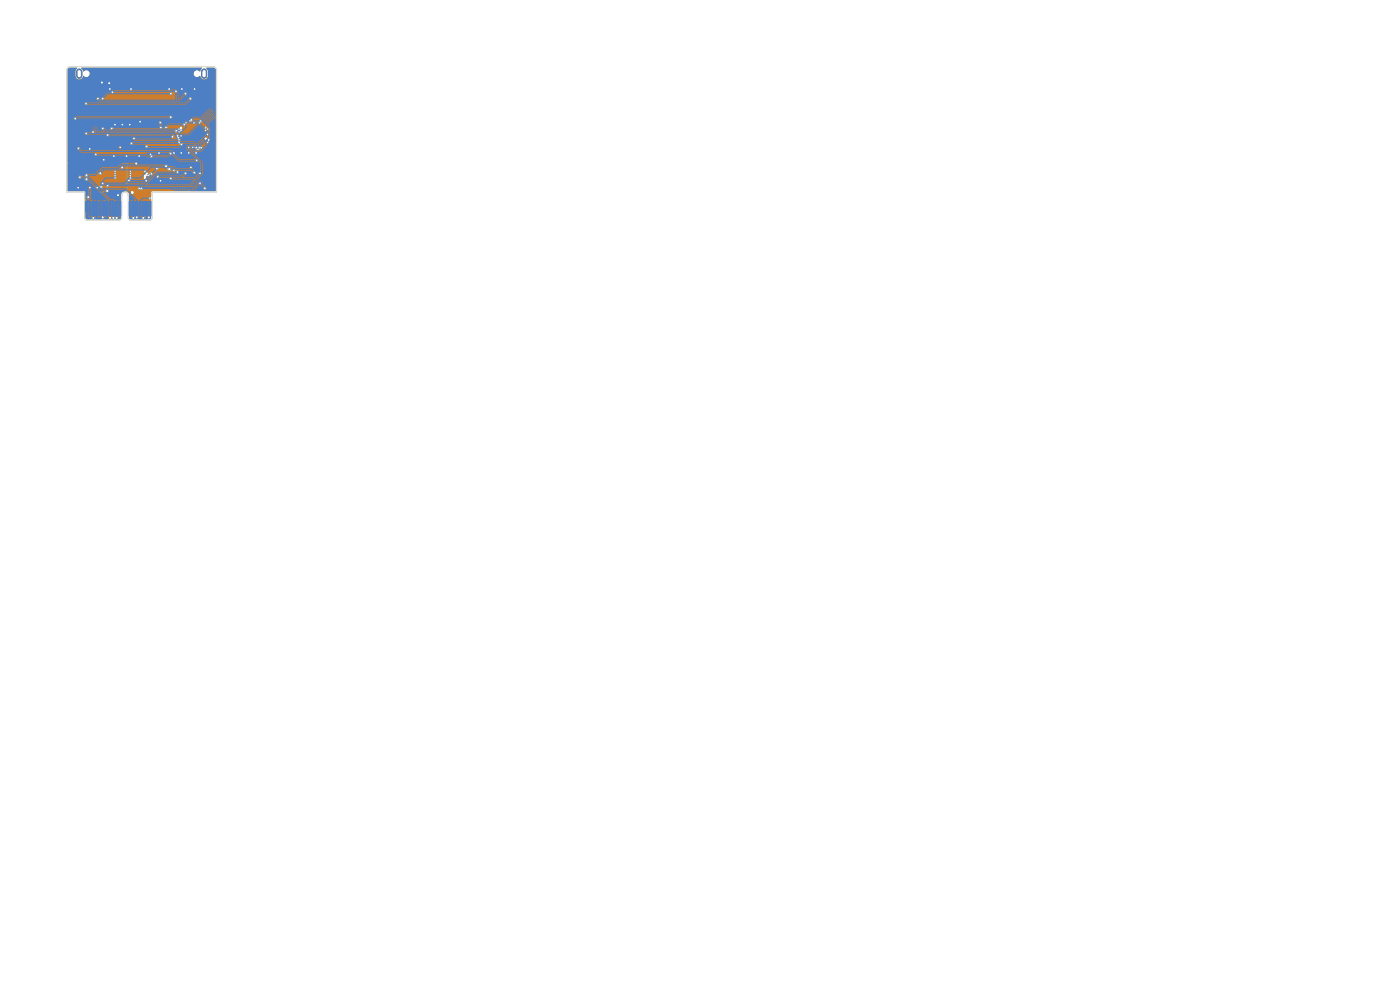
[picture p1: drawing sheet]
<svg xmlns="http://www.w3.org/2000/svg" width="420mm" height="297mm" viewBox="0 0 420 297" stroke-linecap="round" stroke-linejoin="round" font-family="sans-serif">
<path d="M23.8 21.5v1.2M61.2 21.5v1.2" fill="none" stroke="#7fc87f" stroke-width="1.8"/>
<g fill="#7fc87f" stroke="#7fc87f" stroke-width=".3">
<circle cx="52.2" cy="51.1" r=".15"/>
<circle cx="49.8" cy="49.8" r=".3"/>
<circle cx="50.8" cy="50.7" r=".3"/>
<circle cx="27" cy="56.2" r=".22"/>
<circle cx="34.5" cy="51.4" r=".15"/>
<circle cx="36.7" cy="50.2" r=".3"/>
<circle cx="26.5" cy="59.1" r=".3"/>
<circle cx="34.5" cy="52.7" r=".15"/>
<circle cx="34.5" cy="52" r=".15"/>
<circle cx="43.5" cy="51.4" r=".15"/>
<circle cx="30.1" cy="51.9" r=".3"/>
<circle cx="39.1" cy="52" r=".15"/>
<circle cx="25.9" cy="53.7" r=".3"/>
<circle cx="39.1" cy="52.7" r=".15"/>
<circle cx="61.7" cy="39.1" r=".15"/>
<circle cx="57.3" cy="50.2" r=".22"/>
<circle cx="62.3" cy="42.7" r=".15"/>
<circle cx="29.2" cy="56.2" r=".22"/>
<circle cx="39.1" cy="51.4" r=".15"/>
<circle cx="34" cy="65.3" r=".3"/>
<circle cx="25.9" cy="52.5" r=".3"/>
<circle cx="32.2" cy="57.2" r=".3"/>
<circle cx="40.9" cy="49" r=".3"/>
<circle cx="62.3" cy="38.7" r=".15"/>
<circle cx="36" cy="44.2" r=".23"/>
<circle cx="33" cy="65.3" r=".3"/>
<circle cx="38.7" cy="54.1" r=".22"/>
<circle cx="44.4" cy="52.6" r=".22"/>
<circle cx="43.9" cy="54.2" r=".22"/>
<circle cx="30.8" cy="65.2" r=".3"/>
<circle cx="57" cy="36.2" r=".15"/>
<circle cx="52.2" cy="45.8" r=".22"/>
<circle cx="36.7" cy="37.3" r=".23"/>
<circle cx="34.2" cy="46.8" r=".23"/>
<circle cx="23.4" cy="56.3" r=".23"/>
<circle cx="30.6" cy="24.7" r=".3"/>
<circle cx="31.1" cy="47.9" r=".22"/>
<circle cx="56.6" cy="45.8" r=".23"/>
<circle cx="39.3" cy="26.7" r=".23"/>
<circle cx="58.8" cy="45.8" r=".23"/>
<circle cx="54.3" cy="40.7" r=".15"/>
<circle cx="33" cy="26.7" r=".23"/>
<circle cx="35" cy="65.3" r=".3"/>
<circle cx="38" cy="46.8" r=".22"/>
<circle cx="41.7" cy="46.8" r=".23"/>
<circle cx="45.2" cy="46.3" r=".22"/>
<circle cx="54.6" cy="26.7" r=".23"/>
<circle cx="42" cy="36.5" r=".22"/>
<circle cx="58.4" cy="26.7" r=".23"/>
<circle cx="32.8" cy="24.9" r=".3"/>
<circle cx="34.5" cy="37.3" r=".23"/>
<circle cx="54.4" cy="45.8" r=".23"/>
<circle cx="59.8" cy="44.2" r=".15"/>
<circle cx="35.4" cy="58.5" r=".3"/>
<circle cx="40" cy="65.3" r=".3"/>
<circle cx="38.9" cy="37.3" r=".23"/>
<circle cx="50.7" cy="26.7" r=".23"/>
<circle cx="43" cy="65.3" r=".3"/>
<circle cx="41" cy="65.2" r=".3"/>
<circle cx="26.9" cy="44.6" r=".22"/>
<circle cx="57.8" cy="44.2" r=".15"/>
<circle cx="44.6" cy="65.2" r=".3"/>
<circle cx="47.7" cy="45.9" r=".23"/>
<circle cx="48.1" cy="54.2" r=".22"/>
<circle cx="28" cy="65.3" r=".3"/>
<circle cx="58.9" cy="44.2" r=".22"/>
<circle cx="32.3" cy="55.6" r=".22"/>
<circle cx="30.3" cy="56" r=".22"/>
<circle cx="34.5" cy="53.3" r=".15"/>
<circle cx="53.2" cy="51.6" r=".22"/>
<circle cx="30.8" cy="55" r=".23"/>
<circle cx="39.1" cy="53.3" r=".15"/>
<circle cx="58.3" cy="51.8" r=".23"/>
<circle cx="47.3" cy="53" r=".23"/>
<circle cx="55.6" cy="52" r=".22"/>
<circle cx="60" cy="52" r=".22"/>
<circle cx="51.2" cy="53.4" r=".22"/>
<circle cx="29.4" cy="29.6" r=".23"/>
<circle cx="55.6" cy="28.1" r=".23"/>
<circle cx="25.8" cy="31.1" r=".22"/>
<circle cx="57.1" cy="29.6" r=".23"/>
<circle cx="52.8" cy="27.4" r=".22"/>
<circle cx="33.8" cy="27.7" r=".22"/>
<circle cx="51.2" cy="28.1" r=".23"/>
<circle cx="30.8" cy="29.6" r=".22"/>
<circle cx="59" cy="48.1" r=".22"/>
<circle cx="23.5" cy="44.5" r=".22"/>
<circle cx="48.3" cy="38.2" r=".22"/>
<circle cx="48.1" cy="36.8" r=".23"/>
<circle cx="44" cy="43.9" r=".23"/>
<circle cx="54.4" cy="43.3" r=".23"/>
<circle cx="32.3" cy="40.5" r=".22"/>
<circle cx="51.8" cy="41" r=".22"/>
<circle cx="52.8" cy="39.2" r=".22"/>
<circle cx="30.8" cy="38.5" r=".22"/>
<circle cx="27.9" cy="39.6" r=".23"/>
<circle cx="53.3" cy="40.7" r=".22"/>
<circle cx="53.5" cy="41.3" r=".23"/>
<circle cx="25.9" cy="40" r=".22"/>
<circle cx="51.2" cy="35.1" r=".22"/>
<circle cx="22.6" cy="35.5" r=".23"/>
<circle cx="57.4" cy="35.9" r=".22"/>
<circle cx="60.4" cy="44.3" r=".23"/>
<circle cx="56.6" cy="44.2" r=".15"/>
<circle cx="62.6" cy="41.9" r=".22"/>
<circle cx="59.8" cy="36.8" r=".15"/>
<circle cx="58.2" cy="36.8" r=".15"/>
<circle cx="61.7" cy="38.3" r=".15"/>
<circle cx="40.2" cy="41.5" r=".23"/>
<circle cx="53.7" cy="41.9" r=".15"/>
<circle cx="54.3" cy="39.1" r=".15"/>
<circle cx="53.7" cy="39.5" r=".15"/>
<circle cx="53.7" cy="42.7" r=".15"/>
<circle cx="60.2" cy="36.2" r=".15"/>
<circle cx="59.4" cy="44.8" r=".15"/>
<circle cx="55.8" cy="36.8" r=".15"/>
<circle cx="39.4" cy="43" r=".23"/>
<circle cx="62.3" cy="40.3" r=".15"/>
<circle cx="28.7" cy="46.3" r=".22"/>
<circle cx="45.4" cy="46.9" r=".22"/>
<circle cx="51.2" cy="46" r=".22"/>
<circle cx="53.7" cy="38.7" r=".15"/>
<circle cx="33.5" cy="38.5" r=".22"/>
<circle cx="41.7" cy="56.5" r=".23"/>
<circle cx="61.5" cy="56.4" r=".22"/>
<circle cx="60" cy="54.9" r=".22"/>
<circle cx="42.4" cy="56.5" r=".23"/>
<circle cx="45.4" cy="52.1" r=".22"/>
<circle cx="55.3" cy="37.4" r=".23"/>
<circle cx="47.1" cy="50.6" r=".22"/>
<circle cx="49.8" cy="38.2" r=".22"/>
<circle cx="24" cy="53.1" r=".23"/>
<circle cx="44.9" cy="59.4" r=".15"/>
</g>
<path d="M20.5 20.5l.5-.2h2.1l-.5 .9v1.6a1.26 1.26 0 0 0 1.3 1.1 1.26 1.26 0 0 0 1.2-1.2 1.03 1.03 0 0 0 1.5 0 1.03 1.03 0 0 0-.1-1.5 1.03 1.03 0 0 0-1.5 .2l-.5-1.1h36l-.5 1.1a1.09 1.09 0 0 0-1.6-.1 1.09 1.09 0 0 0 0 1.6 1.09 1.09 0 0 0 1.6-.1 1.19 1.19 0 0 0 1.2 1.1 1.19 1.19 0 0 0 1.2-1.1v-1.6l-.5-.9h2.1l.5 .2 .2 .5v36.2l-19.1 .1-.3 .3v1.5a.45 .45 0 0 0-.6 0 .45 .45 0 0 0 0 .6 .45 .45 0 0 0 .6 0v5.6l-.2 .4h-6l-.3-.4v-6.9l-.4-.7h.8a.48 .48 0 0 0 .6 .5 .48 .48 0 0 0 .2-.8 .48 .48 0 0 0-.8 .2h-.9a1.25 1.25 0 0 0-2.1 .8v6.9l-.3 .4h-1.3a.69 .69 0 0 0-.3-.9 .69 .69 0 0 0-.9 .1 .64 .64 0 0 0-.8 0 .64 .64 0 0 0-.2 .8h-6.4l-.3-.3v-6.4l.2 .2a.56 .56 0 0 0 .9 .4 .56 .56 0 0 0 0-1 .56 .56 0 0 0-.9 .4h-.2v-1.4l-.2-.3-5.2-.1 11.3 .1a.56 .56 0 0 0 .8 .4 .56 .56 0 0 0 0-.9 .56 .56 0 0 0-.8 .4h-11.3v-1l6.2 .1a.48 .48 0 0 0 .5 .4 .48 .48 0 0 0 .4-.5l1.3 .1a.48 .48 0 0 0 .5 .4 .48 .48 0 0 0 .4-.4l.2-.1 .4 .3 11.1-.1a.68 .68 0 0 0 1 .5 .48 .48 0 0 0 .5-.1 .48 .48 0 0 0 .1-.5l18.1 .2a.48 .48 0 0 0 .7 .3 .48 .48 0 0 0 0-.8 .48 .48 0 0 0-.7 .3h-18.1l-.3-.3h-.9l-.4 .4h-10.7l.2-.4-.2-.4 1.2 .1a.48 .48 0 0 0 .8 .3 .48 .48 0 0 0 0-.8 .48 .48 0 0 0-.8 .4h-1.2l.6-.3v-.4h28.3a.48 .48 0 0 0 .6 .5 .48 .48 0 0 0 .3-.8 .48 .48 0 0 0-.8 .1l-28.4 .2a.51 .51 0 0 0-.8-.3 .51 .51 0 0 0 .1 .9l-.5 .2-.2 .4-.7-.3-.4 .4h-1.3l-.4-.4-.5 .4h-6.2v-3.2l3.2 .2a.48 .48 0 0 0 .7 .3 .48 .48 0 0 0 0-.8 .48 .48 0 0 0-.7 .3h-3.2v-.5h5.1l.4 .6a.6 .6 0 0 0-.3 .9 .6 .6 0 0 0 .9 0l11.8 .1a.48 .48 0 0 0 .6 .4 .48 .48 0 0 0 .3-.6v-.1a.61 .61 0 0 0 .3-.9l.1-1.6h3.6l.1 .4a.35 .35 0 0 1 .5 .3 .35 .35 0 0 1-.5 .4v.5a.46 .46 0 0 0-.1 .7 .46 .46 0 0 0 .7 0 .46 .46 0 0 0 0-.7h3.1a.48 .48 0 0 0 .2 .5 .48 .48 0 0 0 .5 0l3.2 .1a.48 .48 0 0 0 .7 .3 .48 .48 0 0 0 0-.8 .48 .48 0 0 0-.7 .4h-3.2a.48 .48 0 0 0 0-.8 .48 .48 0 0 0-.7 .3h-2.1l.1-.4a.52 .52 0 0 0 .9-.1 .52 .52 0 0 0-.4-.8l-.6 .6-.9-.7h8.9a.48 .48 0 0 0 .2 .5 .48 .48 0 0 0 .6-.1l1.5 .1a.48 .48 0 0 0 .7 .4 .48 .48 0 0 0 .2-.7l1.8 .1a.48 .48 0 0 0 .4 .4 .48 .48 0 0 0 .5-.3l.8 .1a.48 .48 0 0 0 .8 .4 .48 .48 0 0 0 0-.8 .48 .48 0 0 0-.8 .3h-.8v-.4l-.4-.2-.5 .4h-1.8l-.4-.2-.5 .4h-1.5a.48 .48 0 0 0-.2-.7 .48 .48 0 0 0-.6 .3h-8.9l-.4-.5-.4 .3-3.6-.1a.45 .45 0 0 0-.7-.1 .45 .45 0 0 0 0 .7l-.1 1.7-.5 .5h-11.8l.1-.5-.4-.4a.58 .58 0 0 0 .3-1 .58 .58 0 0 0-1 .4h-5.1v-.6l9.3 .1a.56 .56 0 0 0 .8 .4 .56 .56 0 0 0 0-.9 .56 .56 0 0 0-.8 .4h-9.3v-.6h13.8l.1 1.6a.43 .43 0 0 0 .1 .7 .43 .43 0 0 0 .6-.4v-1.3a.57 .57 0 0 0-.1-.6 .57 .57 0 0 0-.5-.2l-.2 .2h-13.8v-1.2h15.8a.55 .55 0 0 0 .4 .6 .55 .55 0 0 0 .6-.2l9.5 .1a.48 .48 0 0 0 .7 .4 .48 .48 0 0 0 0-.8 .48 .48 0 0 0-.7 .3h-9.5l.1-.4-.2-.3h12.3l.2 .5 .8 .2a.55 .55 0 0 0 .2 .6 .55 .55 0 0 0 .7-.1l.6 .1a.4 .4 0 0 0 .6 .3 .4 .4 0 0 0 0-.7 .4 .4 0 0 0-.6 .3h-.6a.65 .65 0 0 0-.1-.8 .65 .65 0 0 0-.8-.1h6.5a.48 .48 0 0 0 .6 .5 .48 .48 0 0 0 .2-.7 .48 .48 0 0 0-.8 .1l-6.5 .1a.57 .57 0 0 0-.3-.8 .57 .57 0 0 0-.7 .5l-12.7-.2-.5 .5h-15.8v-1.1h20a.56 .56 0 0 0 .7 .6 .56 .56 0 0 0 .3-1 .56 .56 0 0 0-1 .2l-20 .2v-1h38.2a.48 .48 0 0 0 .6 .5 .48 .48 0 0 0 .3-.8 .48 .48 0 0 0-.8 .2l-38.3 .1v-1.2h24.6a.48 .48 0 0 0 .7 .6 .48 .48 0 0 0 .2-.8 .48 .48 0 0 0-.8 .1l-24.7 .1v-.6h8a.48 .48 0 0 0 .6 .5 .48 .48 0 0 0 .2-.7l21.6 .1a.48 .48 0 0 0 .8 .3 .48 .48 0 0 0 0-.8 .48 .48 0 0 0-.8 .4h-21.6l-.4-.2-.4 .4h-8v-1.8h2.8a.48 .48 0 0 0 .6 .5 .48 .48 0 0 0 .1-.8l11.8 .1a.48 .48 0 0 0 .7 .4 .48 .48 0 0 0 .1-.8l7.1 .2a.48 .48 0 0 0 .4 .4 .48 .48 0 0 0 .5-.3h11.8l.3 .5 .5-.4h1.4l.1 .3 .4 .2a.53 .53 0 0 0 .6 .5 .53 .53 0 0 0 .4-.6 .51 .51 0 0 0 .9 .1 .51 .51 0 0 0-.3-.8 .51 .51 0 0 0-.6 .5 .58 .58 0 0 1-.7-.6h-.5l-.3 .4h-1.4l-.3-.4-.5 .3h-11.8a.48 .48 0 0 0-.3-.6 .48 .48 0 0 0-.6 .3l-7.5-.1-.4 .4-12.1-.1-.4 .4h-2.8v-1.5l18.7 .2a.48 .48 0 0 0 .7 .3 .48 .48 0 0 0 0-.8 .48 .48 0 0 0-.7 .3h-18.7v-1.5l19.4 .2a.48 .48 0 0 0 .7 .3 .48 .48 0 0 0 0-.8 .48 .48 0 0 0-.7 .3h-19.4v-.5l31 .2a.48 .48 0 0 0 .7 .3 .48 .48 0 0 0 .1-.7h.7l.7 1.5a.62 .62 0 0 0-.1 .7 .62 .62 0 0 0 .5 .3 .5 .5 0 0 0 .6 .5 .5 .5 0 0 0 .4-.6 .5 .5 0 0 0-.7-.3l-.2-1.4h7.3l.3 .5a.37 .37 0 0 1 .6 .1 .37 .37 0 0 1-.3 .5 .44 .44 0 0 0 .5 .6 .44 .44 0 0 0 .3-.7 .53 .53 0 0 0 .2-.8 .53 .53 0 0 0-.8 0l-.4-.5-.4 .3h-7.3l-.2-.5a.52 .52 0 0 0-.4-.6 .52 .52 0 0 0-.6 .4l-1.1-.2-.4 .4h-31v-.9h5.1a.48 .48 0 0 0 .2 .4 .48 .48 0 0 0 .6 0l5.6 .1a.48 .48 0 0 0 .7 .4 .48 .48 0 0 0 .2-.7l29.2 .2a.4 .4 0 0 0 .6 .2 .4 .4 0 0 0 0-.6 .4 .4 0 0 0-.6 .2h-29.2l-.4-.2-.5 .4-5.5-.1a.48 .48 0 0 0-.2-.7 .48 .48 0 0 0-.7 .4h-5.1v-.5l7.1 .1a.48 .48 0 0 0 .8 .4 .48 .48 0 0 0-.1-.9l24.3 .2a.48 .48 0 0 0 .7 .3 .63 .63 0 0 0 .6 .3 .63 .63 0 0 0 .6-.4l.4-.2-.2-.6 .2-.5h6.6l.1 .4a.5 .5 0 0 0 .1 .8 .5 .5 0 0 0 .7-.3 .45 .45 0 0 0 .4-.5 .45 .45 0 0 0-.5-.4l-.5-.3-.3 .3h-6.6a.51 .51 0 0 0-.5-.3 .51 .51 0 0 0-.4 .4l-.4 .2-.1 .3h-.6l-.3 .3h-24.5l-.5 .4h-7.1v-1h10.1a.48 .48 0 0 0 .4 .5 .48 .48 0 0 0 .5-.5l1.8 .1a.48 .48 0 0 0 .7 .4 .48 .48 0 0 0 0-.8l14 .1a.48 .48 0 0 0 .6 .4 .48 .48 0 0 0 .3-.6l.6 .1a.48 .48 0 0 0 .7 .4 .48 .48 0 0 0 0-.8 .48 .48 0 0 0-.7 .3h-.6l-.5-.3-.4 .4-14.3-.1-.4 .4h-1.8l-.5-.4-.4 .4h-10.1v-1.2h34.5a.53 .53 0 0 0 .6 .5 .53 .53 0 0 0 .4-.6l.4-.4h1.6l.3 .4 .3-.1 .2-.3h.8a.45 .45 0 0 0 .5 .4 .45 .45 0 0 0 .4-.6 .42 .42 0 0 0 .2-.6 .42 .42 0 0 0-.6-.1 .42 .42 0 0 0-.2 .5l-.3 .4h-.8l-.3-.4-.5 .4-1.6-.1a.51 .51 0 0 0-.5-.2 .51 .51 0 0 0-.4 .4l-.5 .4h-34.5v-.6l27.3 .1a.48 .48 0 0 0 .7 .4 .48 .48 0 0 0 0-.8 .48 .48 0 0 0-.7 .3h-27.3v-1.2l1.8 .1a.48 .48 0 0 0 .3 .4 .48 .48 0 0 0 .5-.1l34.1 .1a.48 .48 0 0 0 .7 .3 .48 .48 0 0 0 0-.8 .48 .48 0 0 0-.7 .4l-34-.1a.48 .48 0 0 0-.2-.7 .48 .48 0 0 0-.7 .4h-1.8v-.5l30.5 .2a.48 .48 0 0 0 .7 .3 .48 .48 0 0 0 0-.8 .48 .48 0 0 0-.7 .3h-30.5v-4l5 .1a.48 .48 0 0 0 .8 .4 .48 .48 0 0 0 0-.8 .48 .48 0 0 0-.8 .3h-5v-1.5l8.6 .1a.48 .48 0 0 0 .5 .5 .48 .48 0 0 0 .5-.6l.5 .1a.48 .48 0 0 0 .5 .5 .48 .48 0 0 0 .4-.6l25.3 .1a.48 .48 0 0 0 .7 .4 .48 .48 0 0 0 0-.8 .48 .48 0 0 0-.7 .3h-25.3l-.4-.4-.5 .4h-.5l-.6-.4-.4 .4h-8.6v-1.9l13 .1a.48 .48 0 0 0 .7 .3l16.8 .2a.48 .48 0 0 0 .5 .4 .48 .48 0 0 0 .4-.6l3.4 .2a.48 .48 0 0 0 .8 .3 .48 .48 0 0 0 0-.8 .48 .48 0 0 0-.8 .3h-3.4l-.4-.4-.5 .4h-16.8l.2-.3-.1-.4 18.2 .1a.48 .48 0 0 0 .7 .4 .48 .48 0 0 0 0-.8 .48 .48 0 0 0-.7 .3l-18.6-.1-.4 .4h-13v-6.6z" fill="#7fc87f"/>
<path d="M23.8 21.5v1.2M61.2 21.5v1.2" fill="none" stroke="#ce7d2c" stroke-width="1.8"/>
<g fill="#ce7d2c" stroke="#ce7d2c" stroke-width=".3">
<circle cx="52.2" cy="51.1" r=".15"/>
<circle cx="49.8" cy="49.8" r=".3"/>
<circle cx="50.8" cy="50.7" r=".3"/>
<circle cx="27" cy="56.2" r=".22"/>
<circle cx="34.5" cy="51.4" r=".15"/>
<circle cx="36.7" cy="50.2" r=".3"/>
<circle cx="26.5" cy="59.1" r=".3"/>
<circle cx="34.5" cy="52.7" r=".15"/>
<circle cx="34.5" cy="52" r=".15"/>
<circle cx="43.5" cy="51.4" r=".15"/>
<circle cx="30.1" cy="51.9" r=".3"/>
<circle cx="39.1" cy="52" r=".15"/>
<circle cx="25.9" cy="53.7" r=".3"/>
<circle cx="39.1" cy="52.7" r=".15"/>
<circle cx="61.7" cy="39.1" r=".15"/>
<circle cx="57.3" cy="50.2" r=".22"/>
<circle cx="62.3" cy="42.7" r=".15"/>
<circle cx="29.2" cy="56.2" r=".22"/>
<circle cx="39.1" cy="51.4" r=".15"/>
<circle cx="34" cy="65.3" r=".3"/>
<circle cx="25.9" cy="52.5" r=".3"/>
<circle cx="32.2" cy="57.2" r=".3"/>
<circle cx="40.9" cy="49" r=".3"/>
<circle cx="62.3" cy="38.7" r=".15"/>
<circle cx="36" cy="44.2" r=".23"/>
<circle cx="33" cy="65.3" r=".3"/>
<circle cx="38.7" cy="54.1" r=".22"/>
<circle cx="44.4" cy="52.6" r=".22"/>
<circle cx="43.9" cy="54.2" r=".22"/>
<circle cx="30.8" cy="65.2" r=".3"/>
<circle cx="57" cy="36.2" r=".15"/>
<circle cx="52.2" cy="45.8" r=".22"/>
<circle cx="36.7" cy="37.3" r=".23"/>
<circle cx="34.2" cy="46.8" r=".23"/>
<circle cx="23.4" cy="56.3" r=".23"/>
<circle cx="30.6" cy="24.7" r=".3"/>
<circle cx="31.1" cy="47.9" r=".22"/>
<circle cx="56.6" cy="45.8" r=".23"/>
<circle cx="39.3" cy="26.7" r=".23"/>
<circle cx="58.8" cy="45.8" r=".23"/>
<circle cx="54.3" cy="40.7" r=".15"/>
<circle cx="33" cy="26.7" r=".23"/>
<circle cx="35" cy="65.3" r=".3"/>
<circle cx="38" cy="46.8" r=".22"/>
<circle cx="41.7" cy="46.8" r=".23"/>
<circle cx="45.2" cy="46.3" r=".22"/>
<circle cx="54.6" cy="26.7" r=".23"/>
<circle cx="42" cy="36.5" r=".22"/>
<circle cx="58.4" cy="26.7" r=".23"/>
<circle cx="32.8" cy="24.9" r=".3"/>
<circle cx="34.5" cy="37.3" r=".23"/>
<circle cx="54.4" cy="45.8" r=".23"/>
<circle cx="59.8" cy="44.2" r=".15"/>
<circle cx="35.4" cy="58.5" r=".3"/>
<circle cx="40" cy="65.3" r=".3"/>
<circle cx="38.9" cy="37.3" r=".23"/>
<circle cx="50.7" cy="26.7" r=".23"/>
<circle cx="43" cy="65.3" r=".3"/>
<circle cx="41" cy="65.2" r=".3"/>
<circle cx="26.9" cy="44.6" r=".22"/>
<circle cx="57.8" cy="44.2" r=".15"/>
<circle cx="44.6" cy="65.2" r=".3"/>
<circle cx="47.7" cy="45.9" r=".23"/>
<circle cx="48.1" cy="54.2" r=".22"/>
<circle cx="28" cy="65.3" r=".3"/>
<circle cx="58.9" cy="44.2" r=".22"/>
<circle cx="32.3" cy="55.6" r=".22"/>
<circle cx="30.3" cy="56" r=".22"/>
<circle cx="34.5" cy="53.3" r=".15"/>
<circle cx="53.2" cy="51.6" r=".22"/>
<circle cx="30.8" cy="55" r=".23"/>
<circle cx="39.1" cy="53.3" r=".15"/>
<circle cx="58.3" cy="51.8" r=".23"/>
<circle cx="47.3" cy="53" r=".23"/>
<circle cx="55.6" cy="52" r=".22"/>
<circle cx="60" cy="52" r=".22"/>
<circle cx="51.2" cy="53.4" r=".22"/>
<circle cx="29.4" cy="29.6" r=".23"/>
<circle cx="55.6" cy="28.1" r=".23"/>
<circle cx="25.8" cy="31.1" r=".22"/>
<circle cx="57.1" cy="29.6" r=".23"/>
<circle cx="52.8" cy="27.4" r=".22"/>
<circle cx="33.8" cy="27.7" r=".22"/>
<circle cx="51.2" cy="28.1" r=".23"/>
<circle cx="30.8" cy="29.6" r=".22"/>
<circle cx="59" cy="48.1" r=".22"/>
<circle cx="23.5" cy="44.5" r=".22"/>
<circle cx="48.3" cy="38.2" r=".22"/>
<circle cx="48.1" cy="36.8" r=".23"/>
<circle cx="44" cy="43.9" r=".23"/>
<circle cx="54.4" cy="43.3" r=".23"/>
<circle cx="32.3" cy="40.5" r=".22"/>
<circle cx="51.8" cy="41" r=".22"/>
<circle cx="52.8" cy="39.2" r=".22"/>
<circle cx="30.8" cy="38.5" r=".22"/>
<circle cx="27.9" cy="39.6" r=".23"/>
<circle cx="53.3" cy="40.7" r=".22"/>
<circle cx="53.5" cy="41.3" r=".23"/>
<circle cx="25.9" cy="40" r=".22"/>
<circle cx="51.2" cy="35.1" r=".22"/>
<circle cx="22.6" cy="35.5" r=".23"/>
<circle cx="57.4" cy="35.9" r=".22"/>
<circle cx="60.4" cy="44.3" r=".23"/>
<circle cx="56.6" cy="44.2" r=".15"/>
<circle cx="62.6" cy="41.9" r=".22"/>
<circle cx="59.8" cy="36.8" r=".15"/>
<circle cx="58.2" cy="36.8" r=".15"/>
<circle cx="61.7" cy="38.3" r=".15"/>
<circle cx="40.2" cy="41.5" r=".23"/>
<circle cx="53.7" cy="41.9" r=".15"/>
<circle cx="54.3" cy="39.1" r=".15"/>
<circle cx="53.7" cy="39.5" r=".15"/>
<circle cx="53.7" cy="42.7" r=".15"/>
<circle cx="60.2" cy="36.2" r=".15"/>
<circle cx="59.4" cy="44.8" r=".15"/>
<circle cx="55.8" cy="36.8" r=".15"/>
<circle cx="39.4" cy="43" r=".23"/>
<circle cx="62.3" cy="40.3" r=".15"/>
<circle cx="28.7" cy="46.3" r=".22"/>
<circle cx="45.4" cy="46.9" r=".22"/>
<circle cx="51.2" cy="46" r=".22"/>
<circle cx="53.7" cy="38.7" r=".15"/>
<circle cx="33.5" cy="38.5" r=".22"/>
<circle cx="41.7" cy="56.5" r=".23"/>
<circle cx="61.5" cy="56.4" r=".22"/>
<circle cx="60" cy="54.9" r=".22"/>
<circle cx="42.4" cy="56.5" r=".23"/>
<circle cx="45.4" cy="52.1" r=".22"/>
<circle cx="55.3" cy="37.4" r=".23"/>
<circle cx="47.1" cy="50.6" r=".22"/>
<circle cx="49.8" cy="38.2" r=".22"/>
<circle cx="24" cy="53.1" r=".23"/>
<circle cx="44.9" cy="59.4" r=".15"/>
</g>
<g fill="#ce7d2c">
<path d="M20.3 49.1l17.6-.1 .1 8.3-1.2 .2h-4a.67 .67 0 0 0-.6-.8 .67 .67 0 0 0-.7 .8l-11.2-.3v-1h2.7a.48 .48 0 0 0 .4 .5 .48 .48 0 0 0 .5-.5h4.8a.48 .48 0 0 0 .4 .5 .48 .48 0 0 0 .5-.4l.1-.1a.55 .55 0 0 0 .9 .3 .55 .55 0 0 0 0-.9h1.2a.48 .48 0 0 0 .6 .5 .48 .48 0 0 0 .2-.8 .48 .48 0 0 0-.8 .2h-1.2a.49 .49 0 0 0 .7-.4 .49 .49 0 0 0-.6-.5 .49 .49 0 0 0-.2 .8l-.7 .7-.7-.3-.4 .4h-4.8l-.5-.4-.4 .4h-2.7v-3.2h3.2a.48 .48 0 0 0 .6 .6 .48 .48 0 0 0 .2-.8 .48 .48 0 0 0-.8 .1l-3.2 .1v-.5h5.1l.4 .6a.58 .58 0 0 0-.5 .7 .58 .58 0 0 0 .8 .4 .58 .58 0 0 0 .3-.8l-.1-.1h7.8a.4 .4 0 0 0 .5 .4 .4 .4 0 0 0 .2-.6 .4 .4 0 0 0-.6 .1l-7.9 .1-.2-.2a.57 .57 0 0 0 .2-1 .57 .57 0 0 0-.9 .4h-5.1v-.6h9.3a.56 .56 0 0 0 .7 .6 .56 .56 0 0 0 .2-.9 .56 .56 0 0 0-.9 .1l-9.3 .2z"/>
<path d="M25.7 57.8h5.8l.7-.9 .5 .8 2.5 .1a.58 .58 0 0 0-.4 .7 .58 .58 0 0 0 .7 .5 .58 .58 0 0 0 .4-.7l-.3-.5h.8l-.2 7.5-.3 .4-.4-.1a.62 .62 0 0 0-.6-.8 .62 .62 0 0 0-.5 .9h-3.1a.6 .6 0 0 0-.2-1 .6 .6 0 0 0-.8 .7v.3l-1.8-.1a.62 .62 0 0 0-.6-.8 .62 .62 0 0 0-.5 .9h-1.4l-.3-.3v-6.4h.2a.56 .56 0 0 0 .8 .6 .56 .56 0 0 0 .2-.9 .56 .56 0 0 0-.9 .2l-.3 .1z"/>
<path d="M20.5 20.5l.5-.2h2.1l-.5 .9v1.6a1.26 1.26 0 0 0 1.3 1.1 1.26 1.26 0 0 0 1.2-1.2 1.03 1.03 0 0 0 1.5 0 1.03 1.03 0 0 0-.1-1.5 1.03 1.03 0 0 0-1.5 .2l-.5-1.1h36l-.5 1.1a1.09 1.09 0 0 0-1.6-.1 1.09 1.09 0 0 0 0 1.6 1.09 1.09 0 0 0 1.6-.1 1.19 1.19 0 0 0 1.2 1.1 1.19 1.19 0 0 0 1.2-1.1v-1.6l-.5-.9h2.1l.5 .2 .2 .5v36.2l-19.1 .1-.3 .3v1.5a.45 .45 0 0 0-.6 0 .45 .45 0 0 0 0 .6 .45 .45 0 0 0 .6 0v5.2a.74 .74 0 0 0-1.2 .2l.1 .6-.7-.2a.6 .6 0 0 0-.7-.7 .6 .6 0 0 0-.4 .9l-.9-.1a.65 .65 0 0 0-.2-.9 .65 .65 0 0 0-.9 .2 .65 .65 0 0 0-.8 0 .65 .65 0 0 0-.2 .8h-.3l-.3-.3v-7l-.4-.7 .8 .1a.48 .48 0 0 0 .8 .3 .48 .48 0 0 0 0-.8 .48 .48 0 0 0-.8 .4l-1-.2 .1-1.1 3 .1a.69 .69 0 0 0 .9 .4h.5l.2-.6 18.1 .2a.48 .48 0 0 0 .7 .3 .48 .48 0 0 0 0-.8 .48 .48 0 0 0-.7 .3h-18.1l-.3-.3h-.9l-.4 .4h-3v-1.5h21.2a.48 .48 0 0 0 .6 .5 .48 .48 0 0 0 .3-.8 .48 .48 0 0 0-.8 .1l-21.3 .2v-.4a.67 .67 0 0 0 .7-.1 .67 .67 0 0 0 .2-.7 .43 .43 0 0 0 .2-.6 .43 .43 0 0 0-.6-.2 .43 .43 0 0 0-.1 .7h-.4v-2.3h4.8l.2 .4a.32 .32 0 0 1 .4 .4 .32 .32 0 0 1-.5 .3v.5a.68 .68 0 0 0 .3 1 .48 .48 0 0 0 .2 .7 .48 .48 0 0 0 .6-.5l3.4 .1a.48 .48 0 0 0 .7 .4 .48 .48 0 0 0 0-.8 .48 .48 0 0 0-.7 .3h-3.4l-.1-.3a.38 .38 0 0 1-.4-.2 .38 .38 0 0 1 0-.4l.2-.4 .4 .2 2.5-.1a.48 .48 0 0 0 .2 .5 .48 .48 0 0 0 .5 0l3.2 .1a.48 .48 0 0 0 .7 .3 .48 .48 0 0 0 0-.8 .48 .48 0 0 0-.7 .4h-3.2a.48 .48 0 0 0 0-.8 .48 .48 0 0 0-.7 .3h-2.1l.1-.4a.52 .52 0 0 0 .9-.1 .52 .52 0 0 0-.4-.8l-.6 .6-.9-.7h8.9a.48 .48 0 0 0 .2 .5 .48 .48 0 0 0 .6-.1l1.5 .1a.48 .48 0 0 0 .7 .4 .48 .48 0 0 0 .2-.7l1.8 .1a.48 .48 0 0 0 .4 .4 .48 .48 0 0 0 .5-.3l.8 .1a.48 .48 0 0 0 .8 .4 .48 .48 0 0 0 0-.8 .48 .48 0 0 0-.8 .3h-.8v-.4l-.4-.2-.5 .4h-1.8l-.4-.2-.5 .4h-1.5a.48 .48 0 0 0-.2-.7 .48 .48 0 0 0-.6 .3h-8.9l-.4-.5-.4 .3h-4.8v-.8l8.3 .1a.48 .48 0 0 0 .7 .4 .48 .48 0 0 0 0-.8 .48 .48 0 0 0-.7 .3h-8.3v-.7l11 .1a.77 .77 0 0 0 1 .5l-.1 .2a.55 .55 0 0 0 .4 .6 .55 .55 0 0 0 .6-.2l.6 .1a.4 .4 0 0 0 .6 .3 .4 .4 0 0 0 0-.7 .4 .4 0 0 0-.6 .3h-.6a.65 .65 0 0 0-.1-.8 .65 .65 0 0 0-.8-.1 .57 .57 0 0 0-.3-.8 .57 .57 0 0 0-.7 .5h-11l-.1-.8-.3-.3-17.6-.1v-.8l10.3 .1a.48 .48 0 0 0 .5 .5 .48 .48 0 0 0 .5-.4l26.9 .1a.48 .48 0 0 0 .8 .4 .48 .48 0 0 0 0-.9 .48 .48 0 0 0-.8 .4h-26.9l-.1-.4-.3-.2-.6 .4h-10.3v-1.6h8l.4 .5h5a.48 .48 0 0 0 .4 .6 .48 .48 0 0 0 .5-.6l2.9 .1a.48 .48 0 0 0 .5 .5 .48 .48 0 0 0 .4-.6l2.9 .1a.48 .48 0 0 0 .7 .4 .48 .48 0 0 0 0-.8 .48 .48 0 0 0-.7 .3h-2.9l-.4-.4-.5 .4h-2.9l-.4-.4-.5 .4h-4.8l.3-.5h15.5v.3a.96 .96 0 0 0 1 .7l.2-.4-.2-.3a.52 .52 0 0 0-.4-.7 .52 .52 0 0 0-.6 .4h-15.5l-.4-.4 18.4 .1a.48 .48 0 0 0 .5 .4 .48 .48 0 0 0 .5-.3l2.5 .1a.62 .62 0 0 0 .6 .4 .62 .62 0 0 0 .5-.3h.1a.48 .48 0 0 0 .5 .1 .48 .48 0 0 0 .2-.5l1.3 .1a.48 .48 0 0 0 .6 .4 .48 .48 0 0 0 .4-.5l1.2 .1a.48 .48 0 0 0 .6 .4 .48 .48 0 0 0 .4-.5l1.3 .1a.48 .48 0 0 0 .7 .3 .48 .48 0 0 0 0-.8 .48 .48 0 0 0-.7 .4h-1.3l-.4-.4-.6 .4h-1.2l-.4-.4-.6 .4h-1.3l-.5-.4-.4 .3-.7-.1-.3 .4h-2.5l-.1-.4-.5-.2-.4 .4h-18.5l-.4 .4h-8v-1.8h2.8a.48 .48 0 0 0 .4 .6 .48 .48 0 0 0 .5-.4l2.4 .1a.48 .48 0 0 0 .7 .3 .48 .48 0 0 0 0-.8 .48 .48 0 0 0-.7 .4h-2.4l-.4-.6-.5 .4h-2.8v-.6h23.2a.48 .48 0 0 0 .3 .6 .48 .48 0 0 0 .6-.3h11.8l.3 .5 .3-.1 .2-.4 .4 .1a.63 .63 0 0 0 1 .1l.4 .4a.53 .53 0 0 0 .5 .4 .53 .53 0 0 0 .5-.3l.1-.2a.51 .51 0 0 0 .7 .1 .51 .51 0 0 0 .1-.7 .51 .51 0 0 0-.7-.1l-.6 .1a.7 .7 0 0 0-1.1 .1l-.4-.3-.5 .3h-.4l-.3-.3-.5 .3h-11.8a.48 .48 0 0 0-.3-.6 .48 .48 0 0 0-.6 .3h-23.2v-.9l18.7 .2a.48 .48 0 0 0 .7 .3 .48 .48 0 0 0 0-.8 .48 .48 0 0 0-.7 .3h-18.7v-1.5l19.4 .2a.48 .48 0 0 0 .7 .3 .48 .48 0 0 0 0-.8 .48 .48 0 0 0-.7 .3h-19.4v-.5l31 .2a.48 .48 0 0 0 .7 .3 .48 .48 0 0 0 .1-.7h.7l.7 1.5a.62 .62 0 0 0-.1 .7 .62 .62 0 0 0 .5 .3 .5 .5 0 0 0 .6 .5 .5 .5 0 0 0 .4-.6 .5 .5 0 0 0-.7-.3l-.2-1.4h7.3l.2 .5 .5-.1a.52 .52 0 0 0 .6 .6 .52 .52 0 0 0 .3-.8l-.2-.1a.52 .52 0 0 1-.5 .1 .52 .52 0 0 1-.4-.5l-.4 .1-.1 .2h-7.3v-.3a.43 .43 0 0 0 .6-.2 .43 .43 0 0 0-.2-.6l-.6 .4a.56 .56 0 0 0-.5-.4 .56 .56 0 0 0-.5 .4l-1.1-.2-.4 .4h-31v-.9h5.1a.48 .48 0 0 0 .2 .4 .48 .48 0 0 0 .6 0l5.6 .1a.48 .48 0 0 0 .7 .4 .48 .48 0 0 0 .2-.7l29.2 .2a.4 .4 0 0 0 .6 .2 .4 .4 0 0 0 0-.6 .4 .4 0 0 0-.6 .2h-29.2l-.4-.2-.5 .4-5.5-.1a.48 .48 0 0 0-.2-.7 .48 .48 0 0 0-.7 .4h-5.1v-.5l7.1 .1a.48 .48 0 0 0 .8 .4 .48 .48 0 0 0-.1-.9l24.3 .2a.48 .48 0 0 0 .7 .3 .63 .63 0 0 0 .6 .3 .63 .63 0 0 0 .6-.4l.4-.2-.2-.6 .2-.5 6.6 .2a.4 .4 0 0 0 .6 .2 .4 .4 0 0 0 0-.6 .4 .4 0 0 0-.6 .2h-6.6l-.4-.3-.8 .5-.2 .4h-.6l-.3 .3h-24.5l-.5 .4h-7.1v-1h10.1a.48 .48 0 0 0 .4 .5 .48 .48 0 0 0 .5-.5l1.8 .1a.48 .48 0 0 0 .7 .4 .48 .48 0 0 0 0-.8l14 .1a.48 .48 0 0 0 .6 .4 .48 .48 0 0 0 .3-.6l.6 .1a.48 .48 0 0 0 .7 .4 .48 .48 0 0 0 0-.8 .48 .48 0 0 0-.7 .3h-.6l-.5-.3-.4 .4-14.3-.1-.4 .4h-1.8l-.5-.4-.4 .4h-10.1v-1.2h13.7a.48 .48 0 0 0 .5 .5 .48 .48 0 0 0 .5-.5l1.2 .1a.48 .48 0 0 0 .6 .4 .48 .48 0 0 0 .4-.5l1.3 .1a.48 .48 0 0 0 .5 .4 .48 .48 0 0 0 .4-.5l15.4 .1a.55 .55 0 0 0 .6 .4 .55 .55 0 0 0 .5-.6l.3-.4h1.6l.3 .4 .3-.1 .2-.3 .8 .1a.46 .46 0 0 0 .6 .3 .46 .46 0 0 0 .3-.6 .42 .42 0 0 0 .2-.6 .42 .42 0 0 0-.6-.1 .42 .42 0 0 0-.2 .5l-.3 .4h-.8l-.3-.4-.5 .4-1.6-.1a.51 .51 0 0 0-.5-.2 .51 .51 0 0 0-.4 .4l-.5 .4h-15.4l-.4-.4-.5 .4h-1.3l-.4-.4-.6 .4h-1.2l-.4-.4-.6 .4h-13.7v-.9l21.3 .1a.48 .48 0 0 0 .3 .4 .48 .48 0 0 0 .5-.2l5.2 .1a.48 .48 0 0 0 .7 .4 .48 .48 0 0 0 0-.8 .48 .48 0 0 0-.7 .3h-5.2v-.5l14.2 .1a.76 .76 0 0 0 1.3-.2 .57 .57 0 0 0-.5-.6 .57 .57 0 0 0-.6 .4l-.2 .3h-14.2l-.4-.2-.4 .4h-21.3v-.9h1.8a.48 .48 0 0 0 .6 .5 .48 .48 0 0 0 .2-.8 .48 .48 0 0 0-.8 .2l-1.8 .1v-.5h30.5a.48 .48 0 0 0 .6 .6 .48 .48 0 0 0 .2-.8 .48 .48 0 0 0-.8 .1l-30.5 .1v-4h5a.48 .48 0 0 0 .7 .5 .48 .48 0 0 0 .2-.7 .48 .48 0 0 0-.8 .1l-5.1 .1v-1.5h8.6a.48 .48 0 0 0 .5 .6 .48 .48 0 0 0 .5-.6l.5 .1a.48 .48 0 0 0 .5 .5 .48 .48 0 0 0 .4-.6l25.3 .1a.48 .48 0 0 0 .7 .4 .48 .48 0 0 0 0-.8 .48 .48 0 0 0-.7 .3h-25.3l-.4-.4-.5 .4h-.5l-.6-.4-.4 .4h-8.6v-1.9l13 .1a.48 .48 0 0 0 .7 .3l16.8 .2a.48 .48 0 0 0 .5 .4 .48 .48 0 0 0 .4-.6l3.4 .2a.48 .48 0 0 0 .8 .3 .48 .48 0 0 0 0-.8 .48 .48 0 0 0-.8 .3h-3.4l-.4-.4-.5 .4h-16.8l.2-.3-.1-.4 18.2 .1a.48 .48 0 0 0 .7 .4 .48 .48 0 0 0 0-.8 .48 .48 0 0 0-.7 .3l-18.6-.1-.4 .4h-13v-1l12.2 .1a.48 .48 0 0 0 .5 .5 .48 .48 0 0 0 .4-.6l5.4 .1a.48 .48 0 0 0 .6 .5 .48 .48 0 0 0 .4-.6l10.5 .1a.48 .48 0 0 0 .5 .5 .48 .48 0 0 0 .4-.6l2.9 .1a.48 .48 0 0 0 .5 .5 .48 .48 0 0 0 .4-.6l2.9 .1a.48 .48 0 0 0 .7 .4 .48 .48 0 0 0 0-.8 .48 .48 0 0 0-.7 .3h-2.9l-.4-.4-.5 .4h-2.9l-.4-.4-.5 .4h-10.5l-.4-.4-.6 .4h-5.4l-.4-.4-.5 .4h-12.2v-1.9l9.7 .1a.55 .55 0 0 0 .5 .5 .55 .55 0 0 0 .6-.4l1.1 .1a.56 .56 0 0 0 .9 .4 .56 .56 0 0 0 0-.9 .56 .56 0 0 0-.9 .4h-1.1l-.1-.5-.4-.2-.4 .1-.2 .4h-9.7v-3.7z"/>
<circle cx="26" cy="53.7" r=".3"/>
<circle cx="26" cy="52.5" r=".3"/>
</g>
<g fill="#4d7fc4" stroke="#4d7fc4" stroke-width=".3">
<path d="M25.6 60.4h.7v3.2h-.7z"/>
<path d="M26.6 60.4h.8v4.3h-.8z"/>
<path d="M27.7 60.4h.6v4.3h-.6z"/>
<path d="M28.6 60.4h.7v4.3h-.7z"/>
<path d="M29.6 60.4h.8v4.3h-.8z"/>
<path d="M30.6 60.4h.7v4.3h-.7z"/>
<path d="M31.6 60.4h.8v4.3h-.8z"/>
<path d="M32.7 60.4h.6v4.3h-.6z"/>
<path d="M33.6 60.4h.7v4.3h-.7z"/>
<path d="M34.6 60.4h.8v4.3h-.8z"/>
<path d="M35.6 60.4h.7v4.3h-.7z"/>
<path d="M38.6 60.4h.7v4.3h-.7z"/>
<path d="M39.6 60.4h.8v4.3h-.8z"/>
<path d="M40.6 60.4h.7v4.3h-.7z"/>
<path d="M41.7 60.4h.6v4.3h-.6z"/>
<path d="M42.6 60.4h.8v4.3h-.8z"/>
<path d="M43.6 60.4h.8v4.3h-.8z"/>
<path d="M44.6 60.4h.7v4.3h-.7z"/>
<circle cx="52.2" cy="51.1" r=".15"/>
<circle cx="49.8" cy="49.8" r=".3"/>
<circle cx="50.8" cy="50.7" r=".3"/>
<circle cx="27" cy="56.2" r=".22"/>
<circle cx="34.5" cy="51.4" r=".15"/>
<circle cx="36.7" cy="50.2" r=".3"/>
<circle cx="26.5" cy="59.1" r=".3"/>
<circle cx="34.5" cy="52.7" r=".15"/>
<circle cx="34.5" cy="52" r=".15"/>
<circle cx="43.5" cy="51.4" r=".15"/>
<circle cx="30.1" cy="51.9" r=".3"/>
<circle cx="39.1" cy="52" r=".15"/>
<circle cx="25.9" cy="53.7" r=".3"/>
<circle cx="39.1" cy="52.7" r=".15"/>
<circle cx="61.7" cy="39.1" r=".15"/>
<circle cx="57.3" cy="50.2" r=".22"/>
<circle cx="62.3" cy="42.7" r=".15"/>
<circle cx="29.2" cy="56.2" r=".22"/>
<circle cx="39.1" cy="51.4" r=".15"/>
<circle cx="34" cy="65.3" r=".3"/>
<circle cx="25.9" cy="52.5" r=".3"/>
<circle cx="32.2" cy="57.2" r=".3"/>
<circle cx="40.9" cy="49" r=".3"/>
<circle cx="62.3" cy="38.7" r=".15"/>
<circle cx="36" cy="44.2" r=".23"/>
<circle cx="33" cy="65.3" r=".3"/>
<circle cx="38.7" cy="54.1" r=".22"/>
<circle cx="44.4" cy="52.6" r=".22"/>
<circle cx="43.9" cy="54.2" r=".22"/>
<circle cx="30.8" cy="65.2" r=".3"/>
<circle cx="57" cy="36.2" r=".15"/>
<circle cx="52.2" cy="45.8" r=".22"/>
<circle cx="36.7" cy="37.3" r=".23"/>
<circle cx="34.2" cy="46.8" r=".23"/>
<circle cx="23.4" cy="56.3" r=".23"/>
<circle cx="30.6" cy="24.7" r=".3"/>
<circle cx="31.1" cy="47.9" r=".22"/>
<circle cx="56.6" cy="45.8" r=".23"/>
<circle cx="39.3" cy="26.7" r=".23"/>
<circle cx="58.8" cy="45.8" r=".23"/>
<circle cx="54.3" cy="40.7" r=".15"/>
<circle cx="33" cy="26.7" r=".23"/>
<circle cx="35" cy="65.3" r=".3"/>
<circle cx="38" cy="46.8" r=".22"/>
<circle cx="41.7" cy="46.8" r=".23"/>
<circle cx="45.2" cy="46.3" r=".22"/>
<circle cx="54.6" cy="26.7" r=".23"/>
<circle cx="42" cy="36.5" r=".22"/>
<circle cx="58.4" cy="26.7" r=".23"/>
<circle cx="32.8" cy="24.9" r=".3"/>
<circle cx="34.5" cy="37.3" r=".23"/>
<circle cx="54.4" cy="45.8" r=".23"/>
<circle cx="59.8" cy="44.2" r=".15"/>
<circle cx="35.4" cy="58.5" r=".3"/>
<circle cx="40" cy="65.3" r=".3"/>
<circle cx="38.9" cy="37.3" r=".23"/>
<circle cx="50.7" cy="26.7" r=".23"/>
<circle cx="43" cy="65.3" r=".3"/>
<circle cx="41" cy="65.2" r=".3"/>
<circle cx="26.9" cy="44.6" r=".22"/>
<circle cx="57.8" cy="44.2" r=".15"/>
<circle cx="44.6" cy="65.2" r=".3"/>
<circle cx="47.7" cy="45.9" r=".23"/>
<circle cx="48.1" cy="54.2" r=".22"/>
<circle cx="28" cy="65.3" r=".3"/>
<circle cx="58.9" cy="44.2" r=".22"/>
<circle cx="32.3" cy="55.6" r=".22"/>
<circle cx="30.3" cy="56" r=".22"/>
<circle cx="34.5" cy="53.3" r=".15"/>
<circle cx="53.2" cy="51.6" r=".22"/>
<circle cx="30.8" cy="55" r=".23"/>
<circle cx="39.1" cy="53.3" r=".15"/>
<circle cx="58.3" cy="51.8" r=".23"/>
<circle cx="47.3" cy="53" r=".23"/>
<circle cx="55.6" cy="52" r=".22"/>
<circle cx="60" cy="52" r=".22"/>
<circle cx="51.2" cy="53.4" r=".22"/>
<circle cx="29.4" cy="29.6" r=".23"/>
<circle cx="55.6" cy="28.1" r=".23"/>
<circle cx="25.8" cy="31.1" r=".22"/>
<circle cx="57.1" cy="29.6" r=".23"/>
<circle cx="52.8" cy="27.4" r=".22"/>
<circle cx="33.8" cy="27.7" r=".22"/>
<circle cx="51.2" cy="28.1" r=".23"/>
<circle cx="30.8" cy="29.6" r=".22"/>
<circle cx="59" cy="48.1" r=".22"/>
<circle cx="23.5" cy="44.5" r=".22"/>
<circle cx="48.3" cy="38.2" r=".22"/>
<circle cx="48.1" cy="36.8" r=".23"/>
<circle cx="44" cy="43.9" r=".23"/>
<circle cx="54.4" cy="43.3" r=".23"/>
<circle cx="32.3" cy="40.5" r=".22"/>
<circle cx="51.8" cy="41" r=".22"/>
<circle cx="52.8" cy="39.2" r=".22"/>
<circle cx="30.8" cy="38.5" r=".22"/>
<circle cx="27.9" cy="39.6" r=".23"/>
<circle cx="53.3" cy="40.7" r=".22"/>
<circle cx="53.5" cy="41.3" r=".23"/>
<circle cx="25.9" cy="40" r=".22"/>
<circle cx="51.2" cy="35.1" r=".22"/>
<circle cx="22.6" cy="35.5" r=".23"/>
<circle cx="57.4" cy="35.9" r=".22"/>
<circle cx="60.4" cy="44.3" r=".23"/>
<circle cx="56.6" cy="44.2" r=".15"/>
<circle cx="62.6" cy="41.9" r=".22"/>
<circle cx="59.8" cy="36.8" r=".15"/>
<circle cx="58.2" cy="36.8" r=".15"/>
<circle cx="61.7" cy="38.3" r=".15"/>
<circle cx="40.2" cy="41.5" r=".23"/>
<circle cx="53.7" cy="41.9" r=".15"/>
<circle cx="54.3" cy="39.1" r=".15"/>
<circle cx="53.7" cy="39.5" r=".15"/>
<circle cx="53.7" cy="42.7" r=".15"/>
<circle cx="60.2" cy="36.2" r=".15"/>
<circle cx="59.4" cy="44.8" r=".15"/>
<circle cx="55.8" cy="36.8" r=".15"/>
<circle cx="39.4" cy="43" r=".23"/>
<circle cx="62.3" cy="40.3" r=".15"/>
<circle cx="28.7" cy="46.3" r=".22"/>
<circle cx="45.4" cy="46.9" r=".22"/>
<circle cx="51.2" cy="46" r=".22"/>
<circle cx="53.7" cy="38.7" r=".15"/>
<circle cx="33.5" cy="38.5" r=".22"/>
<circle cx="41.7" cy="56.5" r=".23"/>
<circle cx="61.5" cy="56.4" r=".22"/>
<circle cx="60" cy="54.9" r=".22"/>
<circle cx="42.4" cy="56.5" r=".23"/>
<circle cx="45.4" cy="52.1" r=".22"/>
<circle cx="55.3" cy="37.4" r=".23"/>
<circle cx="47.1" cy="50.6" r=".22"/>
<circle cx="49.8" cy="38.2" r=".22"/>
<circle cx="24" cy="53.1" r=".23"/>
<circle cx="44.9" cy="59.4" r=".15"/>
</g>
<path d="M23.8 21.5v1.2M61.2 21.5v1.2" fill="none" stroke="#4d7fc4" stroke-width="1.8"/>
<g fill="none" stroke="#4d7fc4" stroke-width=".3">
<path d="M27.9 39.6h.5v-1.3h.5v1.3h23.2l1.2 1.1M30.6 24.7h2l.2 .2M30.8 38.5l.7 .7h21.3M33.5 38.5l.2 .2h20M48.1 36.8l.2 .1v1.3M51.2 28.1h-18.9l-1.5 1.5M51.2 35.1h-28.2l-.4 .4M52.8 27.4h-.5v-.3h-.5v.3h-17.8l-.2 .3M55.3 37.4h-4.7l-.8 .8M55.6 28.1l-1.9 1.9h-.5v-2h-.5v2h-22.9l-.4-.4M57.1 29.6l-1.5 1.5h-29.8M57.4 35.9l.6-.6h1.8l.3 .3 2.8-2.8 .4 .4-2.8 2.8 .3 .3 2.8-2.8 .4 .4-2.8 2.8 .3 .3 2.3-2.2 .4 .3-2.3 2.3 .7 .7v3.2l-2.2 2.3v.7"/>
<path d="M58.2 36.8h1.6M59.8 36.8l1.5 1.5h.4M59.8 36.8l-3.4 3.4h-2.5l-.6-.5v-.4l.3-.2h.7M60.2 36.2h-1.9l-.6 .6h-1.9v1.4l-1.3 1.3h-.8M23.5 44.5l1 .9h26.8l2.4 2.7h5.3M24 53.1h2.7l3.5 3.5h7.5l3.3 3.2v2.8M25.9 40h26l1.3 1.3h.3M25.9 53.7h.7l6.4 6.4v5.2M26.5 59.1h.4M26.9 56.2v4.8M29.9 56.9l2 .1 .2 .2M32.3 40.5h18.9l.6 .5"/>
<path d="M34.5 53.3h-2.8l-1.4 1.5v1.2M35.4 58.5l.6 4.1M36.7 49.3h.1M39.4 43h14l.3-.3h4.5l1.2 1.2v.9M40.8 49l-.2 .2h-3.7l-1.4 1.2h-4.6l-2.4 2.1h-2.6M43.5 51.4l-.5-.5h-11.9l-1 1M44.4 52.6v.3l-1.1 1.2h-4.6M44.9 59.4h-2.1l-.8 .8v2.4M45.4 46.8v.1M47.1 50.6l-1.7 1.5M49.8 49.8l-12.7-.1-.4 .5M50.8 50.7h1l.4 .4"/>
<path d="M51.2 46l-.8 .8h-6.2l-.6-.5h-14.9M53.2 51.6h-6.1l-3.5 3.6h-11.5l-.3 .2h-1.5M53.9 40.2l.1 1.4-.3 .3h-13.1l-.4-.4M54.4 43.3l-.6 .6h-9.8M55.6 52l-1 1h-7.3M58.3 51.8l-1-1h-4.7l-.7-.7h-1.6l-.3 .3-.6-.3h-4.1l-3.2 3.2h-3.3l-1.5 1.6-6.5 .1M58.9 44.2l-.4-.4h-2.1l-.2 .3v.4l4.3 4.3v3.3l-3.5 3.5h-24.7M60 52l-1.5 1.4h-7.3M60 54.9l-1.6 1.6h-.4v.7h-.5v-.7h-.5v.6h-.5v-.6h-.5v.6h-.5v-.6h-.5v.6h-.5v-.6h-.5v.6h-.5v-.6h-.5v.6h-.5v-.6h-.5v.3h-.5v-.3h-9.1M60.4 44.3h.1M61.5 56.4l-1.1-1.2v-.5l-.7-.2-1.7 1.7-15.9-.1-.4 .4M62.3 40.3l-3.2 3.2"/>
<path d="M62.6 41.9l-.8 .7v.9l-1.7 1.7h-2.5l-1-1M26.9 60.6l-.4-.4h-.5v1.8l.5 .6h.5M28 62.6v2.7M33 60.1h1v5.2M35 62.6v2.7M40 62.6v2.7M43 62.6v2.7"/>
</g>
<g fill="#4d7fc4">
<path d="M20.5 20.5l.5-.2h2.1l-.5 .9v1.6a1.26 1.26 0 0 0 1.3 1.1 1.26 1.26 0 0 0 1.2-1.2 1.03 1.03 0 0 0 1.5 0 1.03 1.03 0 0 0-.1-1.5 1.03 1.03 0 0 0-1.5 .2l-.5-1.1h36l-.5 1.1a1.09 1.09 0 0 0-1.6-.1 1.09 1.09 0 0 0 0 1.6 1.09 1.09 0 0 0 1.6-.1 1.19 1.19 0 0 0 1.2 1.1 1.19 1.19 0 0 0 1.2-1.1v-1.6l-.5-.9h2.1l.5 .2 .2 .5v14l-.7-.5 .3-.5v-.3l-1.4-1.2-2.8 2.6-2.1-.1-.5 .4a.62 .62 0 0 0-.5 .4 .62 .62 0 0 0 .1 .6l-1.5 .1-.3 .4-.4 .1h-4.4l-1 .8-.3 .5h-.5l-.1-1.5a.51 .51 0 0 0-.8-.4 .51 .51 0 0 0 .1 .9l-.2 1h-13.7a.56 .56 0 0 0-.8-.2 .56 .56 0 0 0-.2 .8h-1.3l-.4-.4a.5 .5 0 0 0-.6-.4 .5 .5 0 0 0-.4 .6 .5 .5 0 0 0 .6 .4l-1.6 .1-.2-1.1-.8-.1-.2 .2-.1 .8-.4 .2-.2 .5h-1.2a.49 .49 0 0 0-.7 0 .49 .49 0 0 0 .1 .7 .49 .49 0 0 0 .7-.1h5.4l.6 .6 18.7-.1 .5 .6h-10.8a.49 .49 0 0 0-.6-.4 .49 .49 0 0 0-.4 .6 .49 .49 0 0 0 .5 .4l.3 .3 12.9 .1-.2 .2h-13.4a.5 .5 0 0 0-.7 0 .5 .5 0 0 0 0 .8 .5 .5 0 0 0 .7-.1l3.8 .1a.57 .57 0 0 0 0 .8 .57 .57 0 0 0 .7 .1h9.5l1-.7 .2-.5h3l.3 .3-2.1 .1-.4 .4v.7l2.9 3-4.9 .1-2.4-2.6h-26.7l-.9-1 11.8 .1a.48 .48 0 0 0 .7 .4 .48 .48 0 0 0 0-.8 .48 .48 0 0 0-.7 .3h-11.8a.49 .49 0 0 0-.7 .3 .49 .49 0 0 0 .5 .6l.8 .8h3.9a.57 .57 0 0 0 .1 .7 .57 .57 0 0 0 .7 .1h14.3l.6 .5 1.5 .2 .4-.2h4.6l1-.7 2.1 2 5.5 .1 .4-.1 .6 .5v2.5l-.4 .2-1.3 1.4-3.2 .1 .4-.6a.5 .5 0 0 0 .5-.5 .5 .5 0 0 0-.5-.5 .5 .5 0 0 0-.5 .5l-.7 .6h-6.7a.5 .5 0 0 0-.7 0 .5 .5 0 0 0 0 .7 .5 .5 0 0 0 .7 0h2.9l.6 .6h6.9l-1.3 1.4-12.7-.1 3.2-3.2h5.6a.57 .57 0 0 0 .7-.1 .57 .57 0 0 0 .1-.7h3.4l.7 .6a.49 .49 0 0 0 .5 .4 .49 .49 0 0 0 .5-.5 .49 .49 0 0 0-.5-.5l-.7-.6a.52 .52 0 0 0-.3-.9 .52 .52 0 0 0-.5 .7l-4 .1-.8-.7h-1.5l-.6-.5h-8.5a.64 .64 0 0 0-.3-.8 .64 .64 0 0 0-.8 .3h-3.4l-1.6 1.2h-4.4l-2.5 2.1h-2a.67 .67 0 0 0-.8 0 .67 .67 0 0 0-.3 .7h-.9a.5 .5 0 0 0-.8-.1 .5 .5 0 0 0 0 .8 .5 .5 0 0 0 .8-.1h1a.73 .73 0 0 0 .3 .8 .73 .73 0 0 0 .8 0l5.7 5.7v5.3l.2 .1v.4h-6.4l-.3-.3 .1-1.5h.6l.1 1 1 .3h1.9l1.1-.3 1.2 .3v-5.3l-1.2 .3-1.3-.3v5.3h-.5v-2.4h-.5v2.4h-.4v-2.9h.9v-2.4h-.5v2.4h-.4v-2.4l-.4-.1v-3.3a.49 .49 0 0 0-.5-.7 .49 .49 0 0 0-.4 .7v2a.68 .68 0 0 0-.6 .5 .68 .68 0 0 0 .3 .8h-.5v-2.2l-.2-.3-5.2-.1v-21.7l1.8 .1a.61 .61 0 0 0 .6 .3 .61 .61 0 0 0 .5-.5h27.7a.49 .49 0 0 0 .7 0 .49 .49 0 0 0-.1-.7 .49 .49 0 0 0-.7 .1h-27.8l-.9 .7h-1.8v-4.5h5a.51 .51 0 0 0 .3 .5 .51 .51 0 0 0 .6-.1h29.4l1.4-1.3a.5 .5 0 0 0 .6-.5 .5 .5 0 0 0-.5-.5 .5 .5 0 0 0-.5 .5l-1.2 1.2-29.7-.2-.4 .4h-5v-1.5h8.6l.2 .5 .7 .4h23.9l1.9-1.8a.5 .5 0 0 0 .5-.5 .5 .5 0 0 0-.5-.5 .5 .5 0 0 0-.5 .5l-1.5 1.4v-1.5l-.3-.3a.78 .78 0 0 0-.9-.9l-1 .2h-17.4l-.5 .3-.3 .5h-1.1l-1.6 1.5-.2 .4h-.3a.57 .57 0 0 0-.5-.5 .57 .57 0 0 0-.6 .3h-8.6v-8.5z"/>
<path d="M31.1 57.5l.5-.1a.67 .67 0 0 0 .8 .3 .67 .67 0 0 0 .4-.8h4.8l.2 .3-.2 .1a1.25 1.25 0 0 0-1.4 1.1v6.9l-.3 .4h-1.3v-.5h1.1v-2.4h-.4v2.4h-.6v-2.9h1v-2.4h-.4v2.4h-.6v-2.4l-1.5-.2z"/>
<path d="M38.8 58.2l1.6 1.5-.1 .2v5.3l1.2-.3 1.1 .3h2.1v-2.4h-.5v2.4h-.4v-2.4h-.6v2.4h-.4v-2.5l.3-.4h1.8l.4 .4v2.6l-.2 .4h-6l-.3-.3v-.2h.9v-2.4h-.5v2.4h-.4v-2.9h.9v-2.4h-.5v2.4h-.4z"/>
<path d="M64.5 35.2l.2 .1v21.9h-6.4v-.3l1.7-1.5 1 .7a.52 .52 0 0 0 .2 .7 .52 .52 0 0 0 .7-.2 .52 .52 0 0 0-.3-.7l-.8-.8-.1-.6-.4-.4-.7 .1-1.6 1.6h-.6l3.4-3.6v-3.5l-2.9-3.1 2.4-.1 1.8-1.8 .1-.5 .4-.3v-.4a.85 .85 0 0 0 .4-1.2v-3.2l-.6-.7z"/>
<path d="M38.2 54.4h5.1l1.4-1.3 .3-.6 .5 .1-2.1 2.2h-5.4z"/>
<path d="M43.8 45.8l6.9 .1-.4 .5h-5.9z"/>
<path d="M57.3 44.2h1l.4 .6h-.9z"/>
<path d="M59.6 43.4l1.8-1.6-1.3 1.6-.2 .6z"/>
<path d="M54.3 40.6l2.3-.1 3.2-3.1 1.5 1.3a.52 .52 0 0 0 .2 .8 .52 .52 0 0 0 .7-.4l.1 .7-3.2 3.2-.8-.7h-4.2l.2-.6z"/>
</g>
<path d="M20.3 20.3l.7-.3h43a1 1 0 0 1 1 1v36.6h-19.3v7.9l-.6 .5h-6.2l-.5-.5v-7.1l-.4-.6-.7-.2-.5 .3-.2 .5-.1 7.1-.5 .5h-10.2l-.4-.5v-7.9h-5.4v-36.6z" fill="none" stroke="#d0d2cd" stroke-width=".3"/>
<g fill="#fff" stroke="#fff" stroke-width=".3">
<circle cx="52.2" cy="51.1" r=".07"/>
<circle cx="49.8" cy="49.8" r=".15"/>
<circle cx="50.8" cy="50.7" r=".15"/>
<circle cx="27" cy="56.2" r=".1"/>
<circle cx="34.5" cy="51.4" r=".07"/>
<circle cx="36.7" cy="50.2" r=".15"/>
<circle cx="26.5" cy="59.1" r=".15"/>
<circle cx="34.5" cy="52.7" r=".07"/>
<circle cx="34.5" cy="52" r=".07"/>
<circle cx="43.5" cy="51.4" r=".07"/>
<circle cx="30.1" cy="51.9" r=".15"/>
<circle cx="39.1" cy="52" r=".07"/>
<circle cx="26" cy="53.7" r=".15"/>
<circle cx="39.1" cy="52.7" r=".07"/>
<circle cx="61.7" cy="39.1" r=".08"/>
<circle cx="57.3" cy="50.2" r=".1"/>
<circle cx="62.3" cy="42.7" r=".08"/>
<circle cx="29.2" cy="56.2" r=".1"/>
<circle cx="39.1" cy="51.4" r=".07"/>
<circle cx="34" cy="65.3" r=".15"/>
<circle cx="25.9" cy="52.5" r=".15"/>
<circle cx="32.1" cy="57.2" r=".15"/>
<circle cx="40.8" cy="49" r=".15"/>
<circle cx="62.3" cy="38.7" r=".07"/>
<circle cx="36" cy="44.2" r=".1"/>
<circle cx="33" cy="65.3" r=".15"/>
<circle cx="38.7" cy="54.1" r=".1"/>
<circle cx="44.4" cy="52.6" r=".1"/>
<circle cx="43.9" cy="54.2" r=".1"/>
<circle cx="30.8" cy="65.2" r=".15"/>
<circle cx="57" cy="36.2" r=".08"/>
<circle cx="52.2" cy="45.8" r=".1"/>
<circle cx="36.7" cy="37.3" r=".1"/>
<circle cx="34.1" cy="46.8" r=".1"/>
<circle cx="23.4" cy="56.3" r=".1"/>
<circle cx="30.6" cy="24.7" r=".15"/>
<circle cx="31.1" cy="47.9" r=".1"/>
<circle cx="56.6" cy="45.8" r=".1"/>
<circle cx="39.3" cy="26.7" r=".1"/>
<circle cx="58.8" cy="45.8" r=".1"/>
<circle cx="54.3" cy="40.7" r=".08"/>
<circle cx="33" cy="26.7" r=".1"/>
<circle cx="35" cy="65.3" r=".15"/>
<circle cx="37.9" cy="46.8" r=".1"/>
<circle cx="41.7" cy="46.8" r=".1"/>
<circle cx="45.2" cy="46.3" r=".1"/>
<circle cx="54.5" cy="26.7" r=".1"/>
<circle cx="42" cy="36.5" r=".1"/>
<circle cx="58.4" cy="26.7" r=".1"/>
<circle cx="32.8" cy="24.9" r=".15"/>
<circle cx="34.5" cy="37.3" r=".1"/>
<circle cx="54.4" cy="45.8" r=".1"/>
<circle cx="59.8" cy="44.2" r=".07"/>
<circle cx="35.4" cy="58.5" r=".15"/>
<circle cx="40" cy="65.3" r=".15"/>
<circle cx="38.9" cy="37.3" r=".1"/>
<circle cx="50.7" cy="26.7" r=".1"/>
<circle cx="43" cy="65.3" r=".15"/>
<circle cx="41" cy="65.2" r=".15"/>
<circle cx="26.9" cy="44.6" r=".1"/>
<circle cx="57.8" cy="44.2" r=".07"/>
<circle cx="44.6" cy="65.2" r=".15"/>
<circle cx="47.7" cy="45.9" r=".1"/>
<circle cx="48.1" cy="54.2" r=".1"/>
<circle cx="28" cy="65.3" r=".15"/>
<circle cx="58.9" cy="44.2" r=".1"/>
<circle cx="32.3" cy="55.6" r=".1"/>
<circle cx="30.3" cy="56" r=".1"/>
<circle cx="34.5" cy="53.3" r=".07"/>
<circle cx="53.2" cy="51.6" r=".1"/>
<circle cx="30.8" cy="55" r=".1"/>
<circle cx="39.1" cy="53.3" r=".07"/>
<circle cx="58.3" cy="51.8" r=".1"/>
<circle cx="47.3" cy="53" r=".1"/>
<circle cx="55.6" cy="52" r=".1"/>
<circle cx="60" cy="52" r=".1"/>
<circle cx="51.2" cy="53.4" r=".1"/>
<circle cx="29.4" cy="29.6" r=".1"/>
<circle cx="55.6" cy="28.1" r=".1"/>
<circle cx="25.8" cy="31.1" r=".1"/>
<circle cx="57.1" cy="29.6" r=".1"/>
<circle cx="52.8" cy="27.4" r=".1"/>
<circle cx="33.8" cy="27.7" r=".1"/>
<circle cx="51.2" cy="28.1" r=".1"/>
<circle cx="30.8" cy="29.6" r=".1"/>
<circle cx="59" cy="48.1" r=".1"/>
<circle cx="23.5" cy="44.5" r=".1"/>
<circle cx="48.3" cy="38.2" r=".1"/>
<circle cx="48.1" cy="36.8" r=".1"/>
<circle cx="44" cy="43.9" r=".1"/>
<circle cx="54.4" cy="43.3" r=".1"/>
<circle cx="32.3" cy="40.5" r=".1"/>
<circle cx="51.8" cy="41" r=".1"/>
<circle cx="52.8" cy="39.2" r=".1"/>
<circle cx="30.8" cy="38.5" r=".1"/>
<circle cx="27.9" cy="39.6" r=".1"/>
<circle cx="53.3" cy="40.7" r=".1"/>
<circle cx="53.5" cy="41.3" r=".1"/>
<circle cx="25.9" cy="40" r=".1"/>
<circle cx="51.2" cy="35.1" r=".1"/>
<circle cx="22.6" cy="35.5" r=".1"/>
<circle cx="57.4" cy="35.9" r=".1"/>
<circle cx="60.4" cy="44.3" r=".1"/>
<circle cx="56.6" cy="44.2" r=".08"/>
<circle cx="62.6" cy="41.9" r=".1"/>
<circle cx="59.8" cy="36.8" r=".07"/>
<circle cx="58.2" cy="36.8" r=".07"/>
<circle cx="61.7" cy="38.3" r=".08"/>
<circle cx="40.2" cy="41.5" r=".1"/>
<circle cx="53.7" cy="41.9" r=".07"/>
<circle cx="54.3" cy="39.1" r=".08"/>
<circle cx="53.7" cy="39.5" r=".07"/>
<circle cx="53.7" cy="42.7" r=".08"/>
<circle cx="60.2" cy="36.2" r=".08"/>
<circle cx="59.4" cy="44.8" r=".08"/>
<circle cx="55.8" cy="36.8" r=".07"/>
<circle cx="39.4" cy="43" r=".1"/>
<circle cx="62.3" cy="40.3" r=".07"/>
<circle cx="28.7" cy="46.3" r=".1"/>
<circle cx="45.4" cy="46.9" r=".1"/>
<circle cx="51.2" cy="46" r=".1"/>
<circle cx="53.7" cy="38.7" r=".08"/>
<circle cx="33.5" cy="38.5" r=".1"/>
<circle cx="41.7" cy="56.5" r=".1"/>
<circle cx="61.5" cy="56.4" r=".1"/>
<circle cx="60" cy="54.9" r=".1"/>
<circle cx="42.4" cy="56.5" r=".1"/>
<circle cx="45.4" cy="52.1" r=".1"/>
<circle cx="55.3" cy="37.4" r=".1"/>
<circle cx="47.1" cy="50.6" r=".1"/>
<circle cx="49.8" cy="38.2" r=".1"/>
<circle cx="24" cy="53.1" r=".1"/>
<circle cx="44.9" cy="59.4" r=".07"/>
<circle cx="25.9" cy="22.1" r=".8"/>
<circle cx="59.1" cy="22.1" r=".8"/>
</g>
<path d="M23.8 21.5v1.2M61.2 21.5v1.2" fill="none" stroke="#fff" stroke-width="1"/>
</svg>
